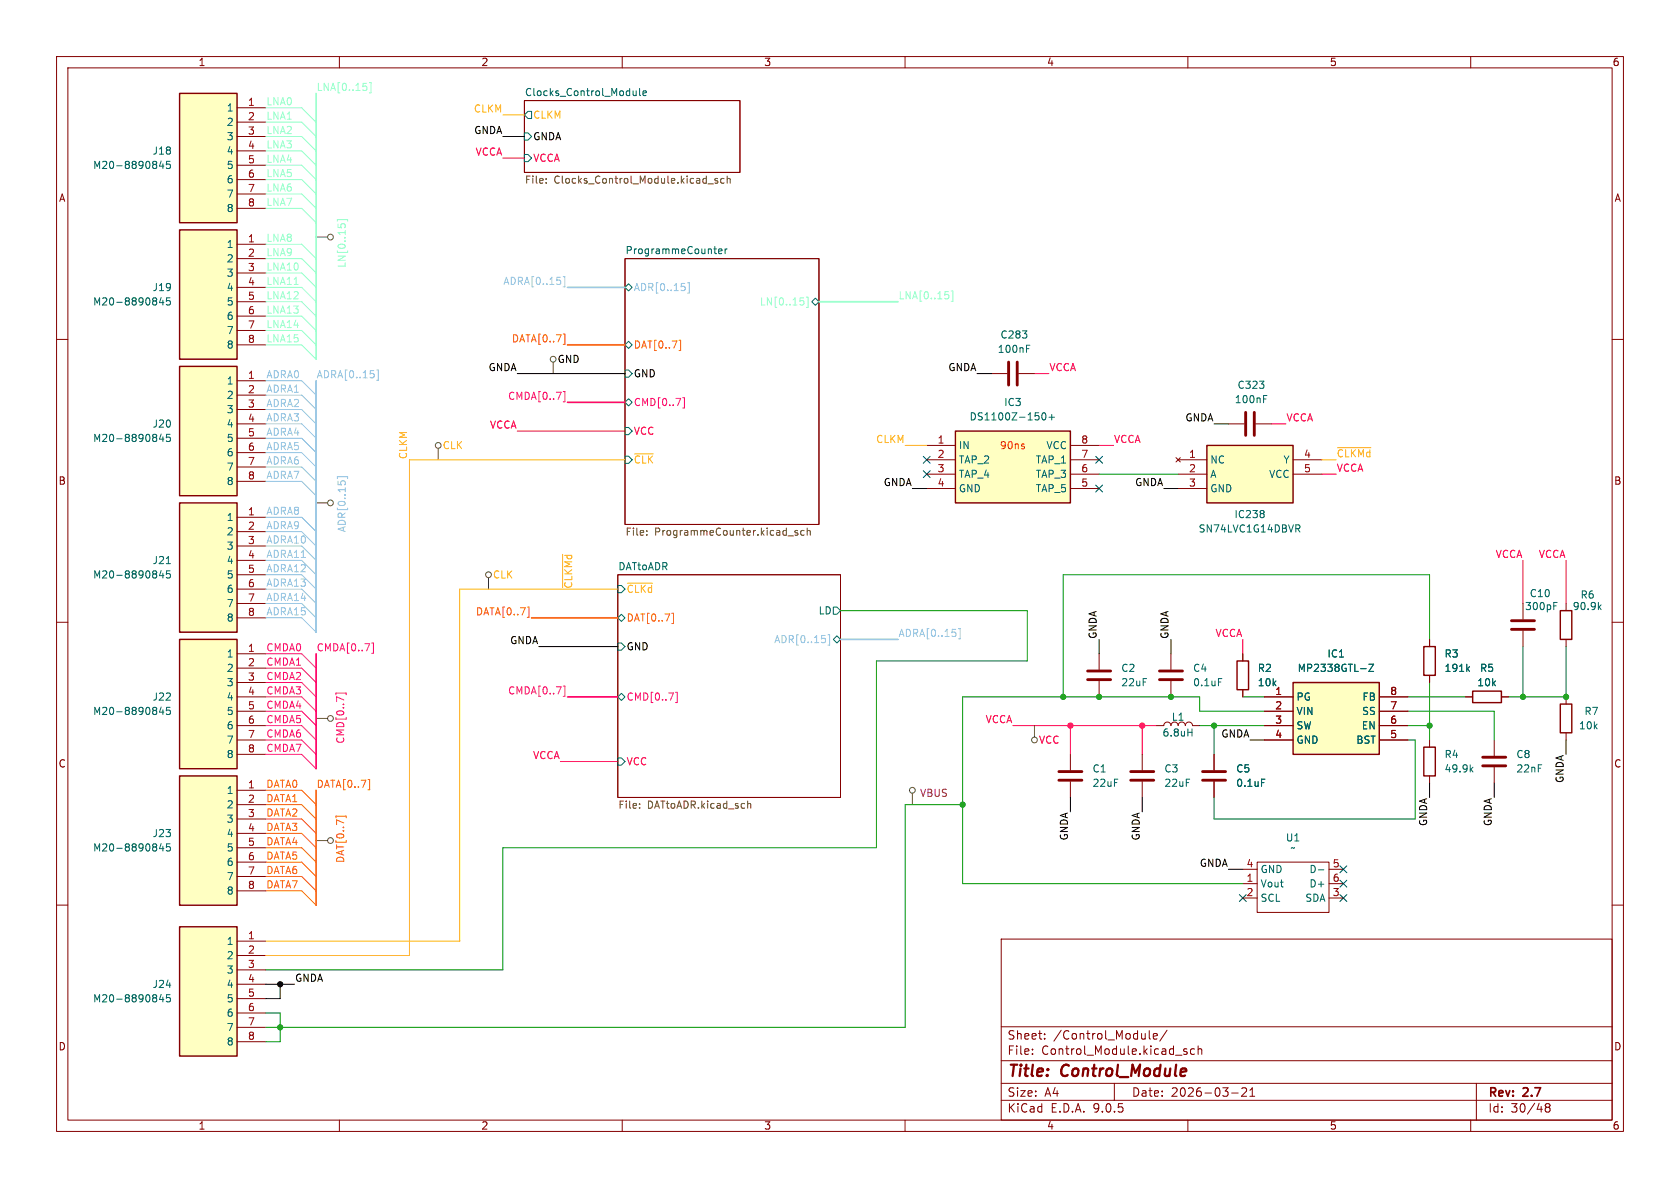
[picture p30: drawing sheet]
<svg xmlns="http://www.w3.org/2000/svg" width="297mm" height="210mm" viewBox="0 0 297 210" stroke-linecap="round" stroke-linejoin="round" font-family="sans-serif">
<defs><g id="words">
<g font-size="2.8" fill="#840000">
<text x="178" y="190.9">Title:</text>
<text x="187.7" y="190.9">Control_Module</text>
</g>
<g font-size="2.1" fill="#840000">
<text x="178" y="184">Sheet:</text>
<text x="186.2" y="184">/Control_Module/</text>
<text x="178" y="186.7">File:</text>
<text x="184.1" y="186.7">Control_Module.kicad_sch</text>
<text x="178" y="196.9">KiCad</text>
<text x="178" y="194.1">Size:</text>
<text x="184.7" y="194.1">A4</text>
<text x="185.7" y="196.9">E.D.A.</text>
<text x="193.3" y="196.9">9.0.5</text>
<text x="200" y="194.1">Date:</text>
<text x="207" y="194.1">2026-03-21</text>
<text x="263" y="194.3">Rev:</text>
<text x="263" y="196.9">Id:</text>
<text x="267.1" y="196.9">30/48</text>
<text x="269.4" y="194.3">2.7</text>
</g>
<g font-size="1.8" fill="#840000">
<text x="35" y="11.9">1</text>
<text x="85" y="11.9">2</text>
<text x="135" y="11.9">3</text>
<text x="185" y="11.9">4</text>
<text x="235" y="11.9">5</text>
<text x="285" y="11.9">6</text>
<text x="10.3" y="35.9">A</text>
<text x="285.3" y="35.9">A</text>
<text x="10.3" y="85.9">B</text>
<text x="285.3" y="85.9">B</text>
<text x="10.3" y="135.9">C</text>
<text x="285.3" y="135.9">C</text>
<text x="10.3" y="185.9">D</text>
<text x="285.3" y="185.9">D</text>
<text x="35" y="199.9">1</text>
<text x="85" y="199.9">2</text>
<text x="135" y="199.9">3</text>
<text x="185" y="199.9">4</text>
<text x="235" y="199.9">5</text>
<text x="285" y="199.9">6</text>
</g>
<g font-size="1.8" fill="#96ffcb">
<text x="55.9" y="16.2">LNA[0..15]</text>
<text x="47" y="21.2">LNA1</text>
<text x="47" y="23.8">LNA2</text>
<text x="47" y="18.7">LNA0</text>
<text x="47" y="26.3">LNA3</text>
<text x="47" y="28.9">LNA4</text>
<text x="47" y="31.4">LNA5</text>
<text x="47" y="33.9">LNA6</text>
<text x="47" y="36.5">LNA7</text>
<text x="47" y="45.4">LNA9</text>
<text x="47" y="47.9">LNA10</text>
<text x="47" y="42.8">LNA8</text>
<text x="61.3" y="47.4" transform="rotate(-90 61.3 47.4)">LN[0..15]</text>
<text x="47" y="50.5">LNA11</text>
<text x="47" y="53">LNA12</text>
<text x="158.7" y="53">LNA[0..15]</text>
<text x="47" y="58.1">LNA14</text>
<text x="47" y="55.5">LNA13</text>
<text x="134.2" y="54.2">LN[0..15]</text>
<text x="47" y="60.6">LNA15</text>
</g>
<g font-size="1.8" fill="#006464">
<text x="92.7" y="17.1">Clocks_Control_Module</text>
<text x="40" y="19.9">1</text>
<text x="40" y="22.5">2</text>
<text x="26.9" y="27.5">J18</text>
<text x="40" y="25">3</text>
<text x="40" y="27.5">4</text>
<text x="16.4" y="30.1">M20-8890845</text>
<text x="40" y="30.1">5</text>
<text x="40" y="32.6">6</text>
<text x="40" y="35.2">7</text>
<text x="40" y="37.7">8</text>
<text x="40" y="44">1</text>
<text x="40" y="46.6">2</text>
<text x="110.5" y="45">ProgrammeCounter</text>
<text x="26.9" y="51.7">J19</text>
<text x="40" y="49.1">3</text>
<text x="40" y="51.7">4</text>
<text x="16.4" y="54.2">M20-8890845</text>
<text x="40" y="54.2">5</text>
<text x="40" y="56.7">6</text>
<text x="40" y="59.3">7</text>
<text x="40" y="61.8">8</text>
<text x="176.3" y="62.6">100nF</text>
<text x="176.8" y="60">C283</text>
<text x="40" y="68.2">1</text>
<text x="40" y="70.7">2</text>
<text x="177.4" y="72">IC3</text>
<text x="218.2" y="71.5">100nF</text>
<text x="218.7" y="68.9">C323</text>
<text x="26.9" y="75.8">J20</text>
<text x="40" y="73.3">3</text>
<text x="40" y="75.8">4</text>
<text x="171.3" y="74.5">DS1100Z-150+</text>
<text x="16.4" y="78.3">M20-8890845</text>
<text x="40" y="78.3">5</text>
<text x="40" y="80.9">6</text>
<text x="40" y="83.4">7</text>
<text x="169.4" y="79.6">IN</text>
<text x="169.4" y="82.1">TAP_2</text>
<text x="183" y="82.1">TAP_1</text>
<text x="184.9" y="79.6">VCC</text>
<text x="213.9" y="82.1">NC</text>
<text x="226.8" y="82.1">Y</text>
<text x="40" y="86">8</text>
<text x="169.4" y="84.7">TAP_4</text>
<text x="169.4" y="87.2">GND</text>
<text x="183" y="84.7">TAP_3</text>
<text x="183" y="87.2">TAP_5</text>
<text x="213.9" y="84.7">A</text>
<text x="213.9" y="87.2">GND</text>
<text x="224.3" y="84.7">VCC</text>
<text x="40" y="92.3">1</text>
<text x="40" y="94.8">2</text>
<text x="211.8" y="94.3">SN74LVC1G14DBVR</text>
<text x="218.1" y="91.8">IC238</text>
<text x="26.9" y="99.9">J21</text>
<text x="40" y="97.4">3</text>
<text x="40" y="99.9">4</text>
<text x="109.2" y="100.9">DATtoADR</text>
<text x="16.4" y="102.5">M20-8890845</text>
<text x="40" y="102.5">5</text>
<text x="40" y="105">6</text>
<text x="40" y="107.5">7</text>
<text x="270.3" y="105.8">C10</text>
<text x="279.3" y="106">R6</text>
<text x="40" y="110.1">8</text>
<text x="144.6" y="108.8">LD</text>
<text x="269.5" y="108.1">300pF</text>
<text x="277.9" y="108.1">90.9k</text>
<text x="40" y="116.4">1</text>
<text x="40" y="119">2</text>
<text x="198.1" y="119">C2</text>
<text x="210.8" y="119">C4</text>
<text x="222.3" y="119">R2</text>
<text x="229.3" y="119">MP2338GTL-Z</text>
<text x="234.6" y="116.4">IC1</text>
<text x="255.3" y="116.4">R3</text>
<text x="255.3" y="119">191k</text>
<text x="261.5" y="119">R5</text>
<text x="26.9" y="124.1">J22</text>
<text x="40" y="121.5">3</text>
<text x="40" y="124.1">4</text>
<text x="198.1" y="121.5">22uF</text>
<text x="210.8" y="121.5">0.1uF</text>
<text x="222.3" y="121.5">10k</text>
<text x="229.1" y="124.1">PG</text>
<text x="240.8" y="124.1">FB</text>
<text x="261.1" y="121.5">10k</text>
<text x="16.4" y="126.6">M20-8890845</text>
<text x="40" y="126.6">5</text>
<text x="40" y="129.1">6</text>
<text x="40" y="131.7">7</text>
<text x="205.4" y="130.4">6.8uH</text>
<text x="207.1" y="127.6">L1</text>
<text x="229.1" y="126.6">VIN</text>
<text x="229.1" y="129.1">SW</text>
<text x="229.1" y="131.7">GND</text>
<text x="239.7" y="131.7">BST</text>
<text x="240.6" y="129.1">EN</text>
<text x="240.7" y="126.6">SS</text>
<text x="279" y="129.1">10k</text>
<text x="280" y="126.6">R7</text>
<text x="40" y="134.2">8</text>
<text x="193" y="136.8">C1</text>
<text x="205.7" y="136.8">C3</text>
<text x="218.4" y="136.8">C5</text>
<text x="255.3" y="134.2">R4</text>
<text x="255.3" y="136.8">49.9k</text>
<text x="268" y="134.2">C8</text>
<text x="268" y="136.8">22nF</text>
<text x="40" y="140.6">1</text>
<text x="40" y="143.1">2</text>
<text x="193" y="139.3">22uF</text>
<text x="205.7" y="139.3">22uF</text>
<text x="218.4" y="139.3">0.1uF</text>
<text x="26.9" y="148.2">J23</text>
<text x="40" y="145.6">3</text>
<text x="40" y="148.2">4</text>
<text x="227.2" y="148.9">U1</text>
<text x="16.4" y="150.7">M20-8890845</text>
<text x="40" y="150.7">5</text>
<text x="40" y="153.3">6</text>
<text x="40" y="155.8">7</text>
<text x="222.8" y="154.5">GND</text>
<text x="228" y="150.7">~</text>
<text x="231.4" y="154.5">D-</text>
<text x="40" y="158.3">8</text>
<text x="222.8" y="157.1">Vout</text>
<text x="222.8" y="159.6">SCL</text>
<text x="230.7" y="159.6">SDA</text>
<text x="231.4" y="157.1">D+</text>
<text x="40" y="167.2">1</text>
<text x="40" y="169.8">2</text>
<text x="40" y="172.3">3</text>
<text x="16.4" y="177.4">M20-8890845</text>
<text x="26.9" y="174.9">J24</text>
<text x="40" y="174.9">4</text>
<text x="40" y="177.4">5</text>
<text x="40" y="179.9">6</text>
<text x="40" y="182.5">7</text>
<text x="40" y="185">8</text>
</g>
<g font-size="1.8" fill="#a90000">
<text x="43.7" y="18.8">1</text>
<text x="43.7" y="21.3">2</text>
<text x="43.7" y="23.9">3</text>
<text x="43.7" y="26.4">4</text>
<text x="43.7" y="29">5</text>
<text x="43.7" y="31.5">6</text>
<text x="43.7" y="34">7</text>
<text x="43.7" y="36.6">8</text>
<text x="43.7" y="42.9">1</text>
<text x="43.7" y="45.5">2</text>
<text x="43.7" y="48">3</text>
<text x="43.7" y="50.5">4</text>
<text x="43.7" y="53.1">5</text>
<text x="43.7" y="55.6">6</text>
<text x="43.7" y="58.2">7</text>
<text x="43.7" y="60.7">8</text>
<text x="43.7" y="67.1">1</text>
<text x="43.7" y="69.6">2</text>
<text x="43.7" y="72.1">3</text>
<text x="43.7" y="74.7">4</text>
<text x="43.7" y="77.2">5</text>
<text x="43.7" y="79.8">6</text>
<text x="43.7" y="82.3">7</text>
<text x="165.7" y="78.5">1</text>
<text x="165.7" y="81">2</text>
<text x="165.7" y="83.6">3</text>
<text x="191.1" y="78.5">8</text>
<text x="191.1" y="81">7</text>
<text x="191.1" y="83.6">6</text>
<text x="210.1" y="81">1</text>
<text x="210.1" y="83.6">2</text>
<text x="230.4" y="81">4</text>
<text x="230.4" y="83.6">5</text>
<text x="43.7" y="84.8">8</text>
<text x="165.7" y="86.1">4</text>
<text x="191.1" y="86.1">5</text>
<text x="210.1" y="86.1">3</text>
<text x="43.7" y="91.2">1</text>
<text x="43.7" y="93.7">2</text>
<text x="43.7" y="96.3">3</text>
<text x="43.7" y="98.8">4</text>
<text x="43.7" y="101.3">5</text>
<text x="43.7" y="103.9">6</text>
<text x="43.7" y="106.4">7</text>
<text x="43.7" y="109">8</text>
<text x="43.7" y="115.3">1</text>
<text x="43.7" y="117.9">2</text>
<text x="43.7" y="120.4">3</text>
<text x="43.7" y="122.9">4</text>
<text x="43.7" y="125.5">5</text>
<text x="225.4" y="122.9">1</text>
<text x="225.4" y="125.5">2</text>
<text x="245.7" y="122.9">8</text>
<text x="245.7" y="125.5">7</text>
<text x="43.7" y="128">6</text>
<text x="43.7" y="130.6">7</text>
<text x="225.4" y="128">3</text>
<text x="225.4" y="130.6">4</text>
<text x="245.7" y="128">6</text>
<text x="245.7" y="130.6">5</text>
<text x="43.7" y="133.1">8</text>
<text x="43.7" y="139.4">1</text>
<text x="43.7" y="142">2</text>
<text x="43.7" y="144.5">3</text>
<text x="43.7" y="147.1">4</text>
<text x="43.7" y="149.6">5</text>
<text x="43.7" y="152.1">6</text>
<text x="43.7" y="154.7">7</text>
<text x="220.3" y="153.4">4</text>
<text x="220.3" y="156">1</text>
<text x="235.5" y="153.4">5</text>
<text x="235.5" y="156">6</text>
<text x="43.7" y="157.2">8</text>
<text x="220.3" y="158.5">2</text>
<text x="235.5" y="158.5">3</text>
<text x="43.7" y="166.1">1</text>
<text x="43.7" y="168.7">2</text>
<text x="43.7" y="171.2">3</text>
<text x="43.7" y="173.7">4</text>
<text x="43.7" y="176.3">5</text>
<text x="43.7" y="178.8">6</text>
<text x="43.7" y="181.4">7</text>
<text x="43.7" y="183.9">8</text>
</g>
<g font-size="1.8" fill="#ffba00">
<text x="83.7" y="20">CLKM</text>
<text x="94.2" y="21.2">CLKM</text>
<text x="72" y="81.3" transform="rotate(-90 72 81.3)">CLKM</text>
<text x="78.2" y="79.6">CLK</text>
<text x="112" y="82.1">~{CLK}</text>
<text x="154.8" y="78.4">CLKM</text>
<text x="236.2" y="80.9">~{CLKMd}</text>
<text x="87.1" y="102.5">CLK</text>
<text x="101.3" y="104.1" transform="rotate(-90 101.3 104.1)">~{CLKMd}</text>
<text x="110.7" y="105">~{CLKd}</text>
</g>
<g font-size="1.8">
<text x="83.7" y="23.8">GNDA</text>
<text x="94.2" y="25">GNDA</text>
<text x="86.3" y="65.7">GNDA</text>
<text x="98.5" y="64.4">GND</text>
<text x="167.6" y="65.7">GNDA</text>
<text x="112" y="66.9">GND</text>
<text x="209.5" y="74.6">GNDA</text>
<text x="156.1" y="86">GNDA</text>
<text x="200.6" y="86">GNDA</text>
<text x="90.1" y="114">GNDA</text>
<text x="194" y="113" transform="rotate(-90 194 113)">GNDA</text>
<text x="206.7" y="113" transform="rotate(-90 206.7 113)">GNDA</text>
<text x="110.7" y="115.2">GND</text>
<text x="215.8" y="130.5">GNDA</text>
<text x="276.5" y="138.5" transform="rotate(-90 276.5 138.5)">GNDA</text>
<text x="188.9" y="148.7" transform="rotate(-90 188.9 148.7)">GNDA</text>
<text x="201.6" y="148.7" transform="rotate(-90 201.6 148.7)">GNDA</text>
<text x="252.4" y="146.1" transform="rotate(-90 252.4 146.1)">GNDA</text>
<text x="263.8" y="146.1" transform="rotate(-90 263.8 146.1)">GNDA</text>
<text x="212" y="153.3">GNDA</text>
<text x="52.1" y="173.6">GNDA</text>
</g>
<g font-size="1.8" fill="#ff0007">
<text x="84" y="27.6">VCCA</text>
<text x="94.2" y="28.8">VCCA</text>
<text x="185.4" y="65.7">VCCA</text>
<text x="86.5" y="75.9">VCCA</text>
<text x="112" y="77.1">VCC</text>
<text x="227.3" y="74.6">VCCA</text>
<text x="196.8" y="78.4">VCCA</text>
<text x="236.2" y="83.5">VCCA</text>
<text x="264.3" y="98.7">VCCA</text>
<text x="271.9" y="98.7">VCCA</text>
<text x="214.8" y="112.7">VCCA</text>
<text x="174.1" y="127.9">VCCA</text>
<text x="183.6" y="131.7">VCC</text>
<text x="94.1" y="134.3">VCCA</text>
<text x="110.7" y="135.5">VCC</text>
</g>
<g font-size="1.8" fill="#725600">
<text x="92.7" y="32.8">File:</text>
<text x="97.9" y="32.8">Clocks_Control_Module.kicad_sch</text>
<text x="110.5" y="95">File:</text>
<text x="115.7" y="95">ProgrammeCounter.kicad_sch</text>
<text x="109.2" y="143.3">File:</text>
<text x="114.4" y="143.3">DATtoADR.kicad_sch</text>
</g>
<g font-size="1.8" fill="#8fc5ff">
<text x="88.9" y="50.5">ADRA[0..15]</text>
<text x="112" y="51.7">ADR[0..15]</text>
<text x="47" y="67">ADRA0</text>
<text x="47" y="69.5">ADRA1</text>
<text x="55.9" y="67">ADRA[0..15]</text>
<text x="47" y="74.6">ADRA3</text>
<text x="47" y="77.1">ADRA4</text>
<text x="47" y="72">ADRA2</text>
<text x="47" y="82.2">ADRA6</text>
<text x="47" y="79.7">ADRA5</text>
<text x="47" y="84.7">ADRA7</text>
<text x="47" y="91.1">ADRA8</text>
<text x="47" y="93.6">ADRA9</text>
<text x="61.3" y="94.2" transform="rotate(-90 61.3 94.2)">ADR[0..15]</text>
<text x="47" y="96.2">ADRA10</text>
<text x="47" y="101.3">ADRA12</text>
<text x="47" y="98.7">ADRA11</text>
<text x="47" y="103.8">ADRA13</text>
<text x="47" y="106.3">ADRA14</text>
<text x="47" y="108.9">ADRA15</text>
<text x="136.8" y="113.9">ADR[0..15]</text>
<text x="158.7" y="112.7">ADRA[0..15]</text>
</g>
<g font-size="1.8" fill="#ff6400">
<text x="90.4" y="60.6">DATA[0..7]</text>
<text x="112" y="61.8">DAT[0..7]</text>
<text x="84" y="108.9">DATA[0..7]</text>
<text x="110.7" y="110.1">DAT[0..7]</text>
<text x="47" y="141.9">DATA1</text>
<text x="47" y="139.4">DATA0</text>
<text x="55.9" y="139.4">DATA[0..7]</text>
<text x="47" y="149.5">DATA4</text>
<text x="47" y="144.4">DATA2</text>
<text x="47" y="147">DATA3</text>
<text x="47" y="154.6">DATA6</text>
<text x="47" y="152.1">DATA5</text>
<text x="61.1" y="152.7" transform="rotate(-90 61.1 152.7)">DAT[0..7]</text>
<text x="47" y="157.1">DATA7</text>
</g>
<g font-size="1.8" fill="#ff0093">
<text x="89.7" y="70.8">CMDA[0..7]</text>
<text x="112" y="72">CMD[0..7]</text>
<text x="47" y="117.8">CMDA1</text>
<text x="47" y="115.2">CMDA0</text>
<text x="55.9" y="115.2">CMDA[0..7]</text>
<text x="47" y="120.3">CMDA2</text>
<text x="47" y="122.8">CMDA3</text>
<text x="47" y="125.4">CMDA4</text>
<text x="89.7" y="122.8">CMDA[0..7]</text>
<text x="110.7" y="124.1">CMD[0..7]</text>
<text x="47" y="127.9">CMDA5</text>
<text x="47" y="130.5">CMDA6</text>
<text x="61.1" y="131.6" transform="rotate(-90 61.1 131.6)">CMD[0..7]</text>
<text x="47" y="133">CMDA7</text>
</g>
<text font-size="1.8" fill="#ff0700" x="176.7" y="79.6">90ns</text>
<text font-size="1.8" fill="#840084" x="162.6" y="141.1">VBUS</text>
</g></defs>
<g fill="none" stroke="#840000" stroke-width=".18">
<path d="M10 10h277v190h-277zM12 12h273v186h-273zM60 10v2M92.7 17.8h38.1v12.7h-38.1zM110 10v2M160 10v2M210 10v2M260 10v2M110.5 45.7h34.3v47h-34.3zM10 60h2M285 60h2M10 110h2"/>
<path d="M109.2 101.6h39.4v39.4h-39.4zM285 110h2M189.2 133.4v2.7M189.2 138.2v2.8M10 160h2M177 166h108v32h-108zM285 160h2M60 198v2M110 198v2M160 198v2M177 194.5h108M177 191.5h108"/>
<path d="M177 187.5h108M177 181.5h108M182.5 186.3v.1M182.5 185.5v.1M184.7 183.6v.1M184.7 182.8v.1M197 191.5v3M203.2 182.2v1.3l.2 .2M203.9 183.2l.7-.1-.1-.3-.4-.1-.2 .2 .1 .7h.5M206.3 182.1l-1.3 2M209.2 185.7l.7 .4-.2 .3-.5-.1M209.8 185.5l-.3-.1-.3 .2"/>
<path d="M210 198v2M211.2 185.5l-.5-.1-.2 .3v.4l.1 .2h.6M211.8 185.5l.2-.1 .4 .1 .1 .9M211.8 184.9v1.5M217.7 193.2h1.2M219.5 192.4l.6-.1 .2 .1 .1 .3-.9 1.1h.9M221 193.8h.8M221 192.7l.4-.4v1.5M260 198v2M261 191.5v6.5M273.5 195.7l-.3-.2 .3-.4 .4 .1 .1 .2-.3 .3M273.5 195.7l-.3 .3v.5l.3 .1 .4-.1 .1-.2v-.4l-.3-.2"/>
<path d="M273.5 195.7h.2"/>
</g>
<g fill="none" stroke="#006464" stroke-width=".18">
<path d="M93.3 19.7h.7v1.3h-.7l-.6-.7zM112.5 16.1v.8M112.5 16.8l-.2 .1-.3-.1M113.1 15.6v1.1l.2 .2M113.7 16.5l.6-.1-.1-.3h-.3l-.2 .1v.6h.5M92.7 23.5h.6l.7 .6-.7 .7h-.6zM92.7 27.3h.6l.7 .6-.7 .7h-.6zM110.5 50.8l.6-.6 .7 .6-.7 .6zM126.2 44h.5M126.6 44.8h.1M127 44.4l.6-.1v-.2l-.4-.1-.2 .2 .1 .6h.5M128.2 44v.8"/>
<path d="M128.6 44l-.4 .2M143.5 53.3l.6-.6 .7 .6-.7 .7zM110.5 61l.6-.7 .7 .7-.7 .6zM110.5 65.4h.6l.7 .6-.7 .7h-.6zM110.5 75.6h.6l.7 .6-.7 .6h-.6zM110.5 71.1l.6-.6 .7 .6-.7 .7zM110.5 80.6h.6l.7 .7-.7 .6h-.6zM109.2 109.2l.7-.6 .6 .6-.6 .7zM109.2 113.7h.7l.6 .6-.6 .6h-.7zM109.2 103.5h.7l.6 .6-.6 .7h-.7zM147.3 113l.7-.6 .6 .6-.6 .7zM147.3 107.3h.7l.6 .7-.6 .6h-.7z"/>
<path d="M109.2 134h.7l.6 .6-.6 .7h-.7zM109.2 123.2l.7-.6 .6 .6-.6 .6z"/>
</g>
<g fill="none" stroke="#725600" stroke-width=".18">
<path d="M96.6 32.3v.1M96.6 31.6v.1M125.2 32.5h.9M126.9 31.6l-.3-.1-.2 .2v.2l.5 .1v.3h-.5M128 31.6l-.4-.1-.2 .3 .1 .5h.5M128.6 31.7l.1-.2 .3 .1 .1 .8M128.6 31.1v1.3M114.3 94.5v.1M114.3 93.8v.2M139.3 94.7h1M141 93.8h-.3l-.2 .2 .1 .1 .4 .2v.3h-.5M142.2 93.8h-.4l-.2 .2 .1 .6h.5"/>
<path d="M142.7 93.9l.2-.1h.3v.8M142.7 93.3v1.3M113.1 142.8v.1M113.1 142.1v.1M132.2 141.6v1.3M132.2 142.2l.2-.2 .3 .1v.8"/>
</g>
<path d="M120 60.1h.3v1.9h-.3M118.8 108.4h.3v1.8h-.3" fill="none" stroke="#ff6400" stroke-width=".18"/>
<path d="M121.1 50.7v.6M121.5 50h.3v1.8h-.3M145.9 112.9v.6M146.4 112.2h.3v1.8h-.3" fill="none" stroke="#8fc5ff" stroke-width=".18"/>
<path d="M112.2 80.2h3.3M110.9 103.1h4.5" fill="none" stroke="#ffba00" stroke-width=".18"/>
<path d="M120.7 70.3h.3v1.8h-.3M119.4 122.4h.3v1.8h-.3" fill="none" stroke="#ff0093" stroke-width=".18"/>
<path d="M141.5 52.6h.6M141.9 53.1l.2 .3v.3l-.2 .2M142.6 52.5h.3v1.8h-.3" fill="none" stroke="#96ffcb" stroke-width=".18"/>
<path d="M187.2 136.4h4.1M187.2 137.9h4.1" fill="none" stroke="#840000" stroke-width=".51"/>
<path d="M31.7 113h10.2v22.9h-10.2z" fill="#ffffc2"/>
<path d="M31.7 113h10.2v22.9h-10.2zM251.7 114.3h2v5.1h-2zM260.3 122.2h5.1v2h-5.1z" fill="none" stroke="#840000" stroke-width=".25"/>
<g fill="none" stroke="#840000" stroke-width=".18">
<path d="M175.3 66h2.8M180.1 66h2.8M41.9 115.6h5.1M41.9 118.1h5.1M252.7 113v1.3M252.7 119.4v1.3M41.9 120.7h5.1M41.9 123.2h5.1M41.9 125.7h5.1M41.9 128.3h5.1M41.9 130.8h5.1M41.9 133.4h5.1"/>
<path d="M259.1 123.2h1.2M265.4 123.2h1.3M219.7 153.7h2.5M219.7 156.2h2.5M219.7 158.8h2.5M222.2 152.4h12.7v8.9h-12.7zM234.9 153.7h2.6M234.9 156.2h2.6M234.9 158.8h2.6"/>
</g>
<path d="M181.5 61.6h.4M181.5 61h.6M259.4 118.2l.4 .5M259.8 117.8l-.5 .5M28.5 125l-.3 .9h.8M28.8 125.5v.8M30.1 125h-.6l-.1 .6 .2-.1 .4 .1 .1 .2v.4l-.2 .1-.5-.1M233.1 153.8h.9" fill="none" stroke="#006464" stroke-width=".18"/>
<path d="M178.3 64v4.1M179.8 64v4.1" fill="none" stroke="#840000" stroke-width=".51"/>
<path d="M168.9 76.2h20.3v12.7h-20.3z" fill="#ffffc2"/>
<path d="M168.9 76.2h20.3v12.7h-20.3zM251.7 132.1h2v5.1h-2z" fill="none" stroke="#840000" stroke-width=".25"/>
<g fill="none" stroke="#840000" stroke-width=".18">
<path d="M163.8 78.7h5.1M189.2 78.7h5.1M163.8 81.3h5.1M163.8 83.8h5.1M163.8 86.4h5.1M189.2 81.3h5.1M189.2 83.8h5.1M189.2 86.4h5.1M201.9 133.4v2.7M201.9 138.2v2.8M204.5 128.3h1.2a.64 .64 0 0 1 .7-.7 .64 .64 0 0 1 .6 .7 .64 .64 0 0 1 .6-.7 .64 .64 0 0 1 .7 .7 .64 .64 0 0 1 .6-.7 .64 .64 0 0 1 .6 .7 .64 .64 0 0 1 .7-.7 .64 .64 0 0 1 .6 .7h1.3M252.7 130.8v1.3"/>
<path d="M252.7 137.2v1.2M264.2 130.8v2.8M264.2 135.6v2.8"/>
</g>
<path d="M184.3 73.1l.2-.1a.68 .68 0 0 1 .4 .6 .68 .68 0 0 1-.4 .6l-.2-.1-.1-.3zM185.5 73.8h.9M185.9 73.3v.9M210 129.5h.7M210.7 128.8v1.3M260 136l.4 .5M260.4 135.6l-.5 .5" fill="none" stroke="#006464" stroke-width=".18"/>
<path d="M199.9 136.4h4.1M199.9 137.9h4.1M262.1 133.9h4.1M262.1 135.4h4.1" fill="none" stroke="#840000" stroke-width=".51"/>
<path d="M213.4 78.7h15.2v10.2h-15.2z" fill="#ffffc2"/>
<path d="M213.4 78.7h15.2v10.2h-15.2zM218.7 116.8h2v5.1h-2zM275.8 108h2.1v5h-2.1z" fill="none" stroke="#840000" stroke-width=".25"/>
<g fill="none" stroke="#840000" stroke-width=".18">
<path d="M217.2 74.9h2.8M222 74.9h2.8M207.9 80.9l.8 .8M208.3 81.3h5.1M208.3 83.8h5.1M208.3 86.4h5.1M208.7 80.9l-.8 .8M228.6 81.3h5.1M228.6 83.8h5.1M194.3 115.6v2.8M207 115.6v2.8M219.7 115.6v1.2"/>
<path d="M269.2 106.7v2.8M269.2 111.5v2.8M276.9 106.7v1.3M276.9 113v1.3M194.3 120.4v2.8M207 120.4v2.8M214.6 133.4v2.7M214.6 138.2v2.8M219.7 121.9v1.3"/>
</g>
<path d="M223.4 70.5h.4M223.4 69.9h.6M223.4 90.3l.1 .2-.1 .2M223.4 90.8l.1 .2-.1 .5M229.1 92.8h.5l.2 .2-.1 .4h-.6M229.4 93.4l.4 .7M215.4 120h.6M274.7 107.1h.4M274.7 106.5h.6M282.7 107.3l.4 .5M283.1 106.9l-.5 .5M223 137.7h.6" fill="none" stroke="#006464" stroke-width=".18"/>
<path d="M220.2 72.9v4.1M221.7 72.9v4.1M192.3 118.6h4M205 118.6h4M267.2 109.7h4.1M267.2 111.3h4.1M192.3 120.1h4M205 120.1h4M212.6 136.4h4.1M212.6 137.9h4.1" fill="none" stroke="#840000" stroke-width=".51"/>
<path d="M228.6 120.7h15.2v12.7h-15.2z" fill="#ffffc2"/>
<path d="M228.6 120.7h15.2v12.7h-15.2z" fill="none" stroke="#840000" stroke-width=".25"/>
<path d="M223.5 123.2h5.1M223.5 125.7h5.1M223.5 128.3h5.1M223.5 130.8h5.1M243.8 123.2h5.1M243.8 125.7h5.1M243.8 128.3h5.1M243.8 130.8h5.1" fill="none" stroke="#840000" stroke-width=".18"/>
<path d="M242 117.4h.8l-.8 1.3h.8" fill="none" stroke="#006464" stroke-width=".18"/>
<path d="M31.7 16.5h10.2v22.9h-10.2z" fill="#ffffc2"/>
<path d="M31.7 16.5h10.2v22.9h-10.2z" fill="none" stroke="#840000" stroke-width=".25"/>
<path d="M41.9 19.1h5.1M41.9 21.6h5.1M41.9 24.1h5.1M41.9 26.7h5.1M41.9 29.2h5.1M41.9 31.8h5.1M41.9 34.3h5.1M41.9 36.8h5.1" fill="none" stroke="#840000" stroke-width=".18"/>
<path d="M28.5 28.5l-.3 .9h.8M28.8 28.9v.9M30.1 28.5h-.6l-.1 .6 .2-.1 .4 .1 .1 .1v.5l-.2 .1-.5-.1" fill="none" stroke="#006464" stroke-width=".18"/>
<path d="M31.7 40.6h10.2v22.9h-10.2z" fill="#ffffc2"/>
<path d="M31.7 40.6h10.2v22.9h-10.2z" fill="none" stroke="#840000" stroke-width=".25"/>
<path d="M41.9 43.2h5.1M41.9 45.7h5.1M41.9 48.3h5.1M41.9 50.8h5.1M41.9 53.3h5.1M41.9 55.9h5.1M41.9 58.4h5.1M41.9 61h5.1" fill="none" stroke="#840000" stroke-width=".18"/>
<path d="M28.5 52.6l-.3 .9h.8M28.8 53.1v.8M30.1 52.6h-.6l-.1 .7 .2-.2 .4 .1 .1 .2v.4l-.2 .1-.5-.1" fill="none" stroke="#006464" stroke-width=".18"/>
<path d="M31.7 163.8h10.2v22.9h-10.2z" fill="#ffffc2"/>
<path d="M275.8 124.5h2.1v5h-2.1zM31.7 163.8h10.2v22.9h-10.2z" fill="none" stroke="#840000" stroke-width=".25"/>
<path d="M276.9 123.2v1.3M276.9 129.5v1.3M41.9 166.4h5.1M41.9 168.9h5.1M41.9 171.5h5.1M41.9 174h5.1M41.9 176.5h5.1M41.9 179.1h5.1M41.9 181.6h5.1M41.9 184.2h5.1" fill="none" stroke="#840000" stroke-width=".18"/>
<path d="M28.5 175.8l-.3 .9h.8M28.8 176.3v.8M30.1 175.8h-.6l-.1 .6 .2-.1 .4 .1 .1 .2v.4l-.2 .1-.5-.1" fill="none" stroke="#006464" stroke-width=".18"/>
<path d="M31.7 64.8h10.2v22.8h-10.2z" fill="#ffffc2"/>
<path d="M31.7 64.8h10.2v22.8h-10.2z" fill="none" stroke="#840000" stroke-width=".25"/>
<path d="M41.9 67.3h5.1M41.9 69.9h5.1M41.9 72.4h5.1M41.9 74.9h5.1M41.9 77.5h5.1M41.9 80h5.1M41.9 82.6h5.1M41.9 85.1h5.1" fill="none" stroke="#840000" stroke-width=".18"/>
<path d="M28.5 76.7l-.3 .9h.8M28.8 77.2v.8M30.1 76.8h-.6l-.1 .6 .2-.1h.4l.1 .2v.4l-.2 .1-.5-.1" fill="none" stroke="#006464" stroke-width=".18"/>
<path d="M31.7 88.9h10.2v22.9h-10.2z" fill="#ffffc2"/>
<path d="M31.7 88.9h10.2v22.9h-10.2z" fill="none" stroke="#840000" stroke-width=".25"/>
<path d="M41.9 91.4h5.1M41.9 94h5.1M41.9 96.5h5.1M41.9 99.1h5.1M41.9 101.6h5.1M41.9 104.1h5.1M41.9 106.7h5.1M41.9 109.2h5.1" fill="none" stroke="#840000" stroke-width=".18"/>
<path d="M29.4 99.6h.7M28.5 100.8l-.3 1h.8M28.8 101.3v.9M30.1 100.9h-.6l-.1 .6 .2-.1 .4 .1 .1 .1v.5l-.2 .1-.5-.1" fill="none" stroke="#006464" stroke-width=".18"/>
<path d="M31.7 137.2h10.2v22.8h-10.2z" fill="#ffffc2"/>
<path d="M31.7 137.2h10.2v22.8h-10.2z" fill="none" stroke="#840000" stroke-width=".25"/>
<g fill="none" stroke="#840000" stroke-width=".18">
<path d="M219.7 115.6v1.2M252.7 113v1.3M252.7 119.4v1.3M41.9 139.7h5.1M214.6 133.4v2.7M214.6 138.2v2.8M219.7 121.9v1.3M223.5 123.2h5.1M223.5 125.7h5.1M223.5 128.3h5.1M223.5 130.8h5.1M243.8 123.2h5.1"/>
<path d="M243.8 125.7h5.1M243.8 128.3h5.1M243.8 130.8h5.1M259.1 123.2h1.2M265.4 123.2h1.3M41.9 142.2h5.1M41.9 144.8h5.1M41.9 147.3h5.1M41.9 149.9h5.1M41.9 152.4h5.1M41.9 154.9h5.1M41.9 157.5h5.1"/>
</g>
<path d="M242 117.4h.8l-.8 1.3h.8M259.4 118.2l.4 .5M259.8 117.8l-.5 .5M223 137.7h.6M28.5 149.1l-.3 .9h.8M28.8 149.6v.8M30.1 149.2h-.6l-.1 .6 .2-.1h.4l.1 .2v.4l-.2 .1-.5-.1" fill="none" stroke="#006464" stroke-width=".18"/>
<g fill="none" stroke="#484848" stroke-width=".18">
<path d="M55.9 41.9h2M77.5 79.2v2.1M97.8 64v2M55.9 88.9h2M86.4 102.1v2M55.9 127h2M182.9 128.3v2M55.9 148.6h2M161.3 140.2v2"/>
<circle cx="58.4" cy="41.9" r=".51"/>
<circle cx="77.5" cy="78.7" r=".51"/>
<circle cx="97.8" cy="63.5" r=".51"/>
<circle cx="58.4" cy="88.9" r=".51"/>
<circle cx="86.4" cy="101.6" r=".51"/>
<circle cx="58.4" cy="127" r=".51"/>
<circle cx="161.3" cy="139.7" r=".51"/>
<circle cx="182.9" cy="130.8" r=".51"/>
<circle cx="58.4" cy="148.6" r=".51"/>
</g>
<g fill="none" stroke="#96ffcb" stroke-width=".18">
<path d="M47 19.1h6.3l2.6 2.5M64.2 14.7h.6M64.6 15.2l.3 .3v.3l-.3 .2M65.3 14.6h.3v1.8h-.3M47 24.1h6.3l2.6 2.6M47 21.6h6.3l2.6 2.5M47 31.8h6.3l2.6 2.5M47 29.2h6.3l2.6 2.6M47 26.7h6.3l2.6 2.5M47 34.3h6.3l2.6 2.5M47 36.8h6.3l2.6 2.6M59.6 39.1v-.3h1.9v.3"/>
<path d="M59.8 39.6v.6M60.2 39.8l.3-.3h.3l.2 .3M47 50.8h6.3l2.6 2.5M47 48.3h6.3l2.6 2.5M47 53.3h6.3l2.6 2.6M47 45.7h6.3l2.6 2.6M47 43.2h6.3l2.6 2.5M47 58.4h6.3l2.6 2.6M47 55.9h6.3l2.6 2.5M52 50.3h.7M167.1 51.6h.6M167.5 52l.2 .3v.3l-.2 .2"/>
<path d="M168.2 51.4h.3v1.9h-.3M47 61h6.3l2.6 2.5"/>
</g>
<g fill="none" stroke="#8fc5ff" stroke-width=".18">
<path d="M99.6 48.9h.3v1.8h-.3M47 74.9h6.3l2.6 2.6M47 77.5h6.3l2.6 2.5M47 69.9h6.3l2.6 2.5M47 67.3h6.3l2.6 2.6M47 72.4h6.3l2.6 2.5M66.6 65.4h.3v1.8h-.3M47 94h6.3l2.6 2.5M47 91.4h6.3l2.6 2.6M47 96.5h6.3l2.6 2.6M47 99.1h6.3l2.6 2.5M47 80h6.3l2.6 2.6"/>
<path d="M47 82.6h6.3l2.6 2.5M47 85.1h6.3l2.6 2.5M59.6 84.6v-.3h1.9v.3M60.4 85.1h.5M47 104.1h6.3l2.6 2.6M47 101.6h6.3l2.6 2.5M47 106.7h6.3l2.6 2.5M47 109.2h6.3l2.6 2.6M169.4 111.1h.3v1.8h-.3"/>
</g>
<path d="M99.6 69.2h.3v1.8h-.3M47 115.6h6.3l2.6 2.5M47 118.1h6.3l2.6 2.6M65.7 113.7h.3v1.8h-.3M47 120.7h6.3l2.6 2.5M47 123.2h6.3l2.6 2.5M47 125.7h6.3l2.6 2.6M47 128.3h6.3l2.6 2.5M47 133.4h6.3l2.6 2.5M47 130.8h6.3l2.6 2.6M59.4 122.8v-.3h1.8v.3M99.6 121.3h.3v1.8h-.3" fill="none" stroke="#ff0093" stroke-width=".18"/>
<path d="M99.6 59.1h.3v1.8h-.3M93.2 107.3h.3v1.8h-.3M47 139.7h6.3l2.6 2.5M65.1 137.8h.3v1.8h-.3M47 149.9h6.3l2.6 2.5M47 154.9h6.3l2.6 2.6M47 147.3h6.3l2.6 2.6M47 152.4h6.3l2.6 2.5M47 142.2h6.3l2.6 2.6M47 144.8h6.3l2.6 2.5M47 157.5h6.3l2.6 2.5M59.4 144.6v-.3h1.8v.3" fill="none" stroke="#ff6400" stroke-width=".18"/>
<path d="M88.9 20.3h3.8M160 78.7h3.8M236.4 79.1h6M99.5 98v5.9M110.5 81.3h-38.1v87.6h-25.4M233.7 81.3h2.5M109.2 104.1h-27.9v62.3h-34.3" fill="none" stroke="#ffba00" stroke-width=".18"/>
<path d="M100.3 50.8h10.2M55.9 67.3v44.5M148.6 113h10.1" fill="none" stroke="#8fc5ff" stroke-width=".3"/>
<path d="M100.3 71.1h10.2M55.9 115.6v20.3M100.3 123.2h8.9" fill="none" stroke="#ff0093" stroke-width=".3"/>
<path d="M100.3 61h10.2M94 109.2h15.2M55.9 139.7v20.3" fill="none" stroke="#ff6400" stroke-width=".3"/>
<path d="M55.9 16.5v47M144.8 53.3h13.9" fill="none" stroke="#96ffcb" stroke-width=".3"/>
<g fill="none" stroke="#000" stroke-width=".18">
<path d="M88.9 24.1h3.8M91.4 66h19.1M172.7 66h2.6M214.6 74.9h2.6M161.3 86.4h2.5M205.7 86.4h2.6M95.2 114.3h14M194.3 113v2.6M207 113v2.6M221 130.8h2.5M252.7 138.4v2.6M264.2 138.4v2.6"/>
<path d="M276.9 130.8v2.6M189.2 141v2.5M201.9 141v2.5M217.2 153.7h2.5M47 174h5.1M49.5 174v2.5h-2.5"/>
</g>
<g fill="none" stroke="#ff0007" stroke-width=".18">
<path d="M88.9 27.9h3.8M91.4 76.2h19.1M182.9 66h2.5M194.3 78.7h2.5M224.8 74.9h2.5M233.7 83.8h2.5M269.2 99.1v7.6M276.9 99.1v7.6M219.7 113v2.6M99.1 134.6h10.1M179.1 128.3h25.4M189.2 128.3v5.1"/>
<path d="M201.9 128.3v5.1"/>
</g>
<g fill="none" stroke="#009600" stroke-width=".18">
<path d="M194.3 83.8h14M148.6 108h33v8.8h-26.7v33.1h-66v21.6h-41.9M252.7 113v-11.4h-64.7v21.6M269.2 114.3v8.9M276.9 114.3v8.9h-10.2M212.1 128.3h11.4M214.6 128.3v5.1M219.7 123.2h3.8M223.5 125.7h-11.4v-2.5h-41.9v33h49.5M248.9 130.8h1.3v14h-35.6v-3.8M248.9 128.3h3.8M248.9 123.2h10.2"/>
<path d="M248.9 125.7h15.3v5.1M252.7 120.7v10.1M170.2 142.2h-10.2v39.4h-113M47 179.1h2.5v5.1h-2.5"/>
</g>
<g fill="none" stroke="#000084" stroke-width=".18">
<path d="M163.2 83.2l1.2 1.2M163.2 80.7l1.2 1.2M164.4 83.2l-1.2 1.2M164.4 80.7l-1.2 1.2M193.7 80.7l1.2 1.2M193.7 85.8l1.2 1.2M194.9 80.7l-1.2 1.2M194.9 85.8l-1.2 1.2M219.1 158.1l1.2 1.3M220.3 158.1l-1.2 1.3M236.9 153.1l1.2 1.2M236.9 158.1l1.2 1.3"/>
<path d="M236.9 155.6l1.2 1.2M238.1 153.1l-1.2 1.2M238.1 158.1l-1.2 1.3M238.1 155.6l-1.2 1.2"/>
</g>
<path d="M180.9 78.9l.2 .2-.2 .2M180.9 78.5h.2" fill="none" stroke="#ff0700" stroke-width=".18"/>
<circle cx="49.5" cy="174" r=".46" fill="#000" stroke="#000" stroke-width=".18"/>
<g fill="#009600" stroke="#009600" stroke-width=".18">
<circle cx="49.5" cy="181.6" r=".46"/>
<circle cx="214.6" cy="128.3" r=".46"/>
<circle cx="170.2" cy="142.2" r=".46"/>
<circle cx="188" cy="123.2" r=".46"/>
<circle cx="269.2" cy="123.2" r=".46"/>
<circle cx="276.9" cy="123.2" r=".46"/>
<circle cx="252.7" cy="128.3" r=".46"/>
<circle cx="207" cy="123.2" r=".46"/>
<circle cx="194.3" cy="123.2" r=".46"/>
</g>
<g fill="#ff0007" stroke="#ff0007" stroke-width=".18">
<circle cx="201.9" cy="128.3" r=".46"/>
<circle cx="189.2" cy="128.3" r=".46"/>
</g>
<use href="#words"/>
</svg>
